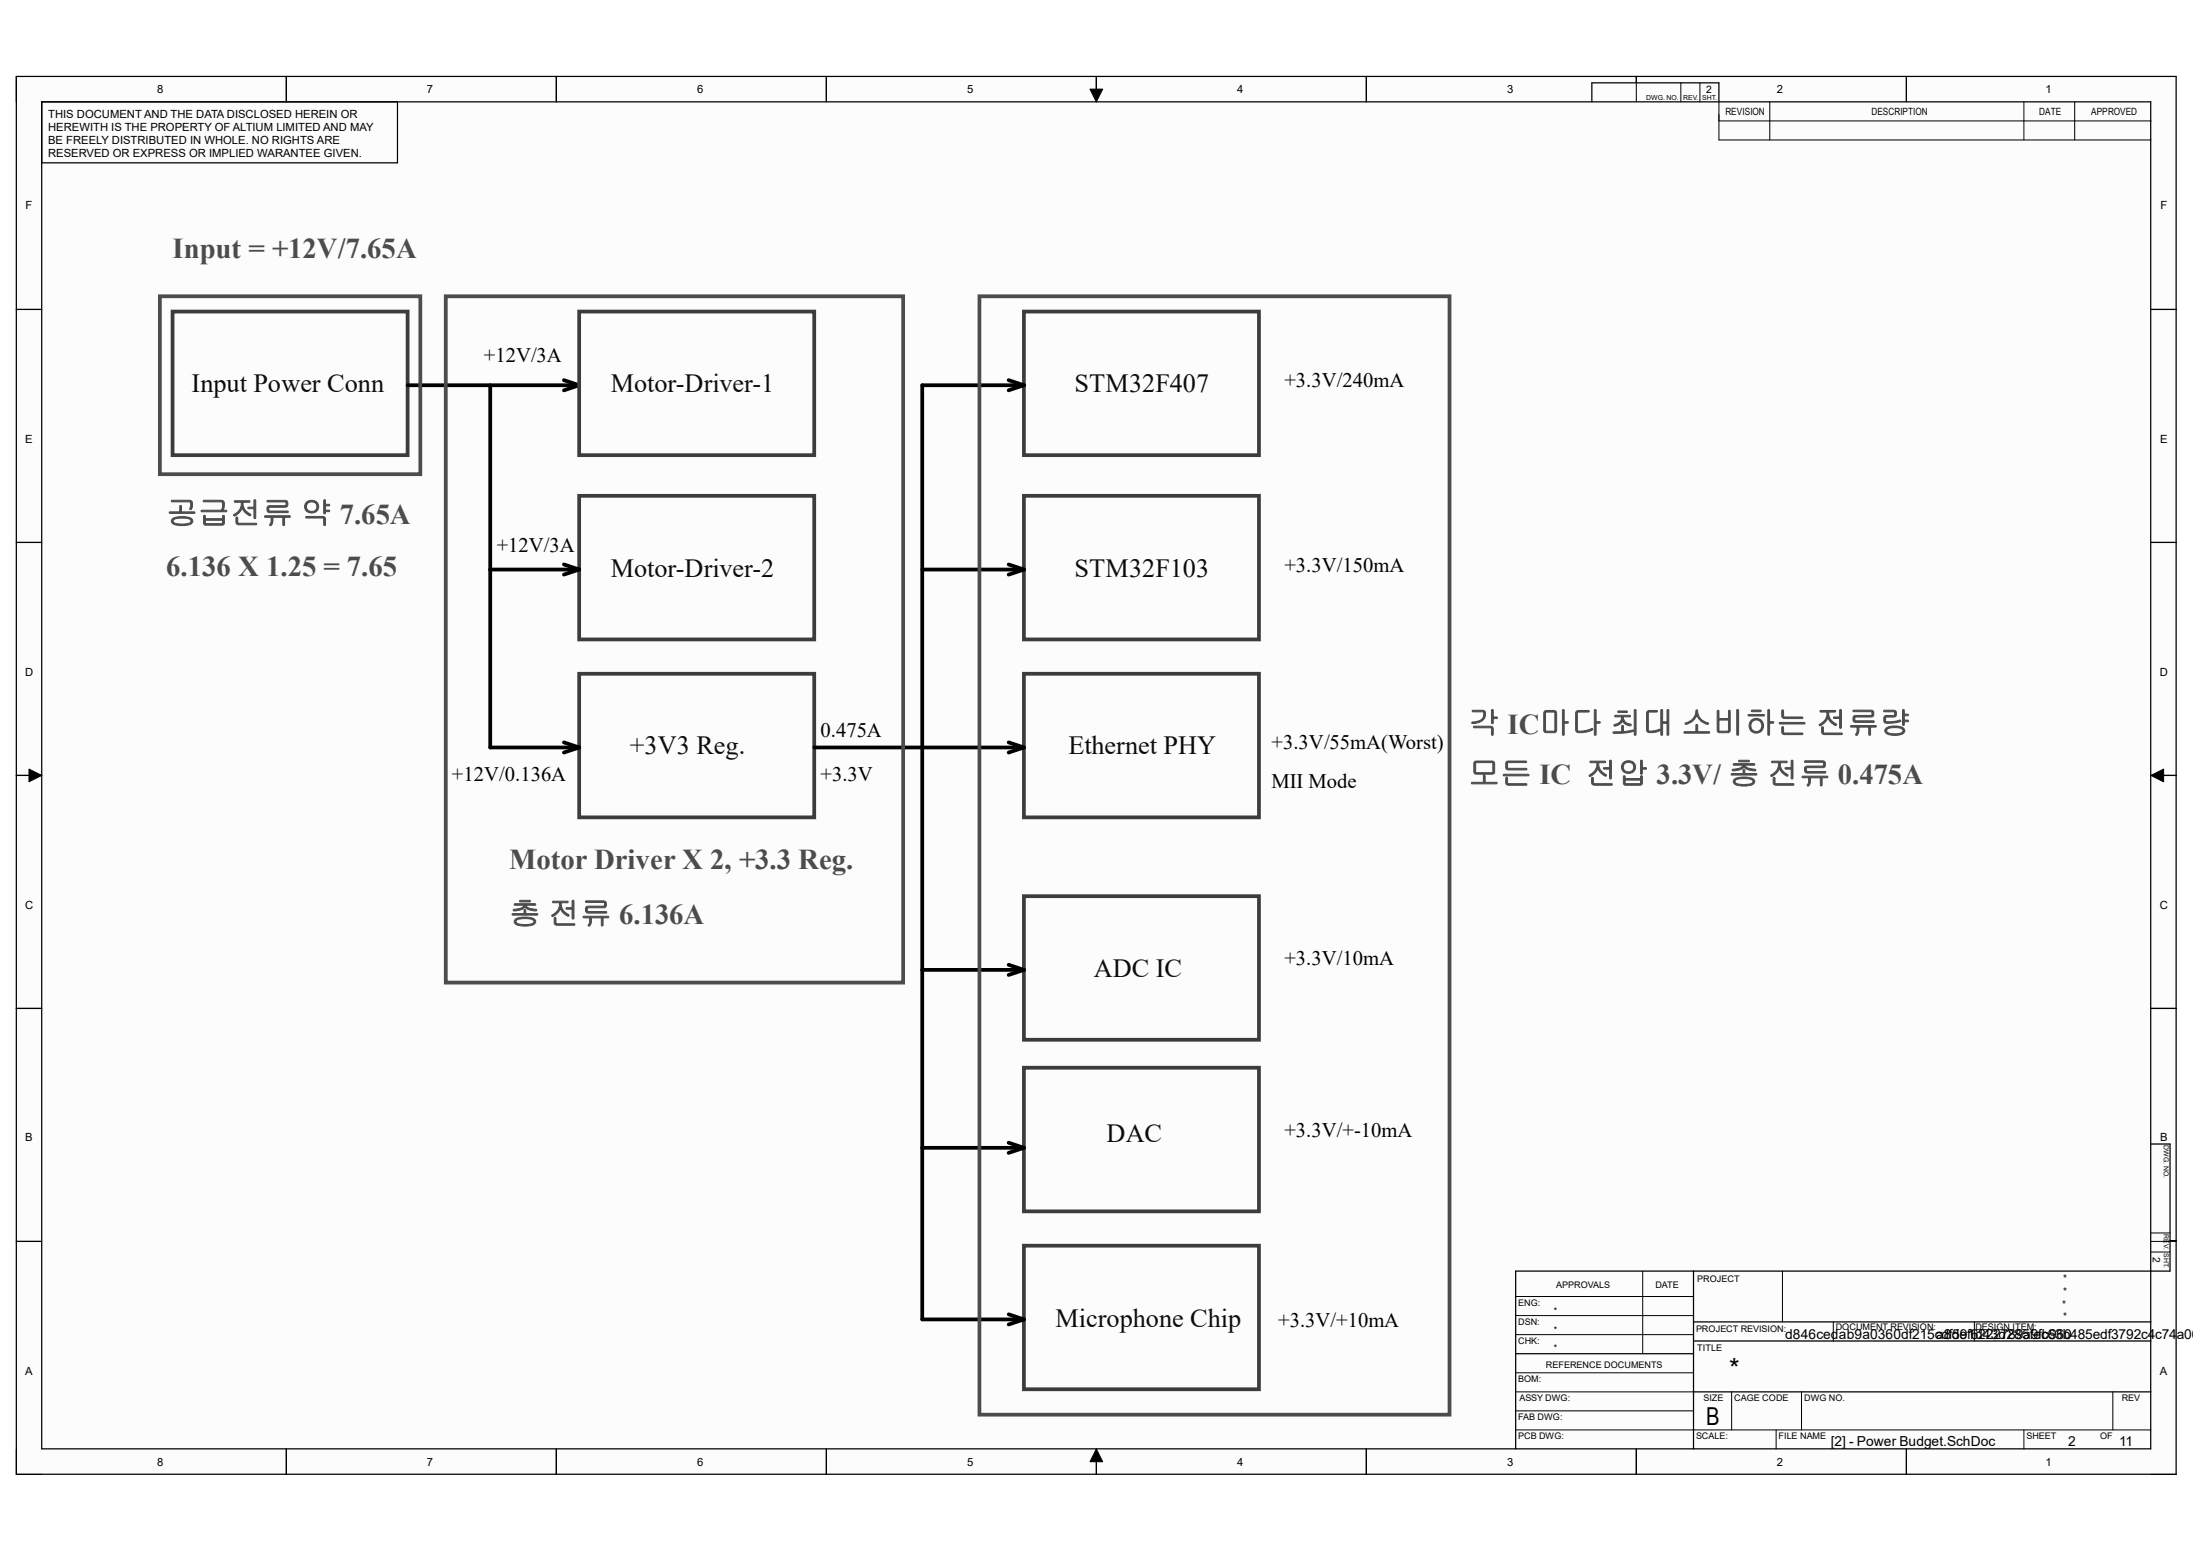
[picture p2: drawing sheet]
<svg xmlns="http://www.w3.org/2000/svg" width="297mm" height="210mm" viewBox="0 0 297 210" stroke-linecap="round" stroke-linejoin="round" font-family="sans-serif">
<defs><g id="words">
<g font-size="4.3" fill="#4c4c4c">
<text x="22.5" y="71">공급전류 약 7.65A</text>
<text x="198.9" y="99.4">각 IC마다 최대 소비하는 전류량</text>
<text x="198.9" y="106.2">모든 IC 전압 3.3V/ 총 전류 0.475A</text>
<text x="69" y="125.2">총 전류 6.136A</text>
</g>
<g font-size="3.9" fill="#4c4c4c">
<text x="23.4" y="35">Input = +12V/7.65A</text>
<text x="22.5" y="78">6.136 X 1.25 = 7.65</text>
<text x="69" y="117.6">Motor Driver X 2, +3.3 Reg.</text>
</g>
<text font-size="3.7" x="234.2" y="186.6">*</text>
<g font-size="3.6" fill="#0e0e0e">
<text x="26" y="53.1">Input Power Conn</text>
<text x="82.7" y="53.1">Motor-Driver-1</text>
<text x="145.5" y="53.1">STM32F407</text>
<text x="82.7" y="78.1">Motor-Driver-2</text>
<text x="145.5" y="78.1">STM32F103</text>
<text x="85.3" y="102.2">+3V3 Reg.</text>
<text x="144.7" y="102.2">Ethernet PHY</text>
<text x="148.1" y="132.3">ADC IC</text>
<text x="149.9" y="154.6">DAC</text>
<text x="143" y="179.6">Microphone Chip</text>
</g>
<text font-size="3.3" x="231.1" y="192.9">B</text>
<g font-size="2.8">
<text x="65.5" y="49">+12V/3A</text>
<text x="173.9" y="52.4">+3.3V/240mA</text>
<text x="67.3" y="74.8">+12V/3A</text>
<text x="173.9" y="77.4">+3.3V/150mA</text>
<text x="111.1" y="99.7">0.475A</text>
<text x="172.2" y="101.5">+3.3V/55mA(Worst)</text>
<text x="61.2" y="105.8">+12V/0.136A</text>
<text x="111.1" y="105.8">+3.3V</text>
<text x="172.2" y="106.6">MII Mode</text>
<text x="173.9" y="130.7">+3.3V/10mA</text>
<text x="173.9" y="154">+3.3V/+-10mA</text>
<text x="173.1" y="179.7">+3.3V/+10mA</text>
</g>
<g font-size="1.9">
<text x="241.8" y="181.4">d846cedab9a0360df215cdf59f6222789a9fb960</text>
<text x="262.2" y="181.4">a8de1d43d285fec63b485edf3792c4c74a06e</text>
<text x="247.9" y="195.8">[2] - Power Budget.SchDoc</text>
<text x="280.1" y="195.8">2</text>
<text x="287" y="195.8">11</text>
</g>
<g font-size="1.5">
<text x="6.5" y="16">THIS DOCUMENT AND THE DATA DISCLOSED HEREIN OR</text>
<text x="6.5" y="17.8">HEREWITH IS THE PROPERTY OF ALTIUM LIMITED AND MAY</text>
<text x="21.3" y="12.6">8</text>
<text x="57.8" y="12.6">7</text>
<text x="94.4" y="12.6">6</text>
<text x="131" y="12.6">5</text>
<text x="167.6" y="12.6">4</text>
<text x="204.1" y="12.6">3</text>
<text x="240.7" y="12.6">2</text>
<text x="277" y="12.6">1</text>
<text x="6.5" y="19.5">BE FREELY DISTRIBUTED IN WHOLE. NO RIGHTS ARE</text>
<text x="6.5" y="21.2">RESERVED OR EXPRESS OR IMPLIED WARANTEE GIVEN.</text>
<text x="3.5" y="28.4">F</text>
<text x="292.6" y="28.4">F</text>
<text x="3.4" y="59.9">E</text>
<text x="292.6" y="59.9">E</text>
<text x="3.4" y="91.5">D</text>
<text x="292.5" y="91.5">D</text>
<text x="3.4" y="123">C</text>
<text x="292.5" y="123">C</text>
<text x="3.4" y="154.6">B</text>
<text x="292.6" y="154.6">B</text>
<text x="3.4" y="186.1">A</text>
<text x="292.5" y="186.1">A</text>
<text x="21.3" y="198.5">8</text>
<text x="57.8" y="198.5">7</text>
<text x="94.4" y="198.5">6</text>
<text x="131" y="198.5">5</text>
<text x="167.6" y="198.5">4</text>
<text x="204.1" y="198.5">3</text>
<text x="240.7" y="198.5">2</text>
<text x="277" y="198.5">1</text>
</g>
<g font-size="1.4">
<text x="231.1" y="12.7">2</text>
<text x="233.7" y="15.6">REVISION</text>
<text x="253.4" y="15.6">DESCRIPTION</text>
<text x="276.2" y="15.6">DATE</text>
<text x="283.2" y="15.6">APPROVED</text>
<text x="279.4" y="173.5">*</text>
<text x="291.6" y="170.2" transform="rotate(90 291.6 170.2)">2</text>
<text x="279.3" y="177.2">*</text>
<text x="279.4" y="178.7">*</text>
<text x="279.4" y="175.3">*</text>
</g>
<g font-size="1.2">
<text x="229.9" y="173.6">PROJECT</text>
<text x="205.6" y="176.8">ENG:</text>
<text x="205.6" y="179.4">DSN:</text>
<text x="210.4" y="177.9">*</text>
<text x="210.8" y="174.4">APPROVALS</text>
<text x="224.2" y="174.4">DATE</text>
<text x="205.6" y="182">CHK:</text>
<text x="209.4" y="185.3">REFERENCE DOCUMENTS</text>
<text x="210.4" y="180.5">*</text>
<text x="210.4" y="182.9">*</text>
<text x="229.7" y="180.3">PROJECT REVISION:</text>
<text x="229.9" y="182.9">TITLE</text>
<text x="248.6" y="180.1">DOCUMENT REVISION:</text>
<text x="267.5" y="180.1">DESIGN ITEM:</text>
<text x="205.6" y="187.2">BOM:</text>
<text x="205.8" y="189.7">ASSY DWG:</text>
<text x="230.7" y="189.7">SIZE</text>
<text x="234.9" y="189.7">CAGE CODE</text>
<text x="244.3" y="189.7">DWG NO.</text>
<text x="287.4" y="189.7">REV</text>
<text x="205.6" y="192.3">FAB DWG:</text>
<text x="205.6" y="194.9">PCB DWG:</text>
<text x="229.7" y="194.9">SCALE:</text>
<text x="240.9" y="194.9">FILE NAME</text>
<text x="274.5" y="194.9">SHEET</text>
<text x="284.4" y="194.9">OF</text>
</g>
<g font-size=".9">
<text x="223" y="13.6">DWG. NO.</text>
<text x="228" y="13.6">REV. SHT.</text>
<text x="293.1" y="155.1" transform="rotate(90 293.1 155.1)">DWG. NO.</text>
<text x="293.1" y="167.1" transform="rotate(90 293.1 167.1)">REV. SHT.</text>
</g>
</g></defs>
<g fill="#fcfcfc">
<path d="M2.2 10.4h292.6v189.2h-292.6z" fill-rule="evenodd"/>
<path d="M5.7 13.8h285.6v182.4h-285.6z" fill-rule="evenodd"/>
</g>
<g fill="none" stroke="#000" stroke-width=".14">
<path d="M2.2 10.3v3.5M38.8 10.3v3.5M75.3 10.3v3.5M111.9 10.4v3.4M147.6 12.1h1.7l-.8 1.7zM148.5 10.4v3.4M185 10.4v3.4M221.6 10.4v3.4M227.6 11.2v2.6M230.2 11.2v2.6M232.8 13.8v5.2h58.5M232.8 16.4h58.5"/>
<path d="M239.7 13.8v5.2M258.2 10.4v3.4M274.1 13.8v5.2M281 13.8v5.2M2.2 41.9h3.4M291.3 41.9h3.5M2.2 73.4h3.4M291.3 73.4h3.5M2.2 105h3.4M3.9 104.1l1.7 .9-1.7 .9zM291.3 105l1.7-.9v1.8zM291.3 105h3.5"/>
<path d="M2.2 136.5h3.4M291.3 136.5h3.5M2.2 168.1h3.4M205.3 178.1h24.1M205.3 175.6h24.1M222.5 172.1v11.2M241.4 172.1v6.9M248.3 179v2.6M267.4 179v2.6M291.3 168.1h3.5M291.3 169.5h2.6M291.3 167h2.6"/>
<path d="M2.2 196.2v3.4h3.5M38.8 196.2v3.4M75.3 196.2v3.4M111.9 196.2v3.4M148.5 196.2l.8 1.7h-1.7zM148.5 196.2v3.4M185 196.2v3.4M205.3 193.6h86M205.3 180.7h24.1M205.3 188.5h24.1M205.3 185.9h24.1M205.3 191h24.1"/>
<path d="M221.6 196.2v3.4M234.5 188.5v5.1M240.5 193.6v2.6M244 188.5v5.1M258.2 196.2v3.4M274.1 193.6v2.6M286.2 188.5v5.1M291.3 199.6h3.5"/>
</g>
<g fill="none" stroke="#000" stroke-width=".17">
<path d="M2.2 10.4h292.5v189.2h-292.5zM5.6 13.8h285.7v182.4h-285.6zM38.8 10.3v3.5M53.8 13.8v8.3h-48.2M75.3 10.3v3.5M111.9 10.4v3.4M148.5 10.4v3.4M185 10.4v3.4M215.6 13.8v-2.6h17.2v2.6M221.6 10.4v.8M258.2 10.4v3.4M2.2 41.9h3.4"/>
<path d="M291.3 41.9h3.5M2.2 73.4h3.4M291.3 73.4h3.5M2.2 105h3.4M291.3 105h3.5M2.2 136.5h3.4M291.3 136.5h3.5M291.3 154.9h2.6v17.2h-88.6v24.1M2.2 168.1h3.4M229.4 179h61.9M229.4 172.1v24.1M293.9 168h.9"/>
<path d="M38.8 196.2v3.4M75.3 196.2v3.4M111.9 196.2v3.4M148.5 196.2v3.4M185 196.2v3.4M205.3 183.3h24.1M221.6 196.2v3.4M229.4 181.6h61.9M229.4 188.5h61.9M258.2 196.2v3.4"/>
</g>
<path d="M147.6 12.1h1.7l-.8 1.7zM3.9 104.1l1.7 .9-1.7 .9zM291.3 105l1.7-.9v1.8zM148.5 196.2l.8 1.7h-1.7z" fill="#000"/>
<path d="M23.4 42.2h31.8v19.4h-31.8zM78.4 42.2h31.9v19.4h-31.9zM138.7 42.2h31.8v19.4h-31.8zM78.4 67.1h31.9v19.5h-31.9zM138.7 67.1h31.8v19.5h-31.8zM78.4 91.2h31.9v19.5h-31.9zM138.7 91.2h31.8v19.5h-31.8zM138.7 121.3h31.8v19.5h-31.8zM138.7 144.6h31.8v19.4h-31.8zM138.7 168.7h31.8v19.4h-31.8z" fill="none" stroke="#3c3c3c" stroke-width=".51"/>
<g fill="none" stroke="#000" stroke-width=".51">
<path d="M55.2 52.2h23.2M66.4 52.2v49h12M76.4 51.5l2 .7M78.4 52.2l-2 .7M136.6 51.5l2.1 .7M138.7 52.2h-13.8v126.5h13.8M138.7 52.2l-2.1 .7M66.4 77.1h12M76.4 76.4l2 .7M78.4 77.1l-2 .7M124.9 77.1h13.8M136.6 76.4l2.1 .7"/>
<path d="M138.7 77.1l-2.1 .7M76.4 100.5l2 .7M78.4 101.2l-2 .7M110.3 101.2h28.4M136.6 100.5l2.1 .7M138.7 101.2l-2.1 .7M124.9 131.3h13.8M136.6 130.6l2.1 .7M138.7 131.3l-2.1 .7M124.9 155.4h13.8M136.6 154.7l2.1 .7M138.7 155.4l-2.1 .7"/>
<path d="M136.6 178l2.1 .7M138.7 178.7l-2.1 .6"/>
</g>
<path d="M21.7 40.1h35.2v24.1h-35.2zM60.4 40.1h61.9v92.9h-61.9zM132.7 40.1h63.6v151.5h-63.6z" fill="none" stroke="#4c4c4c" stroke-width=".51"/>
<use href="#words"/>
</svg>
